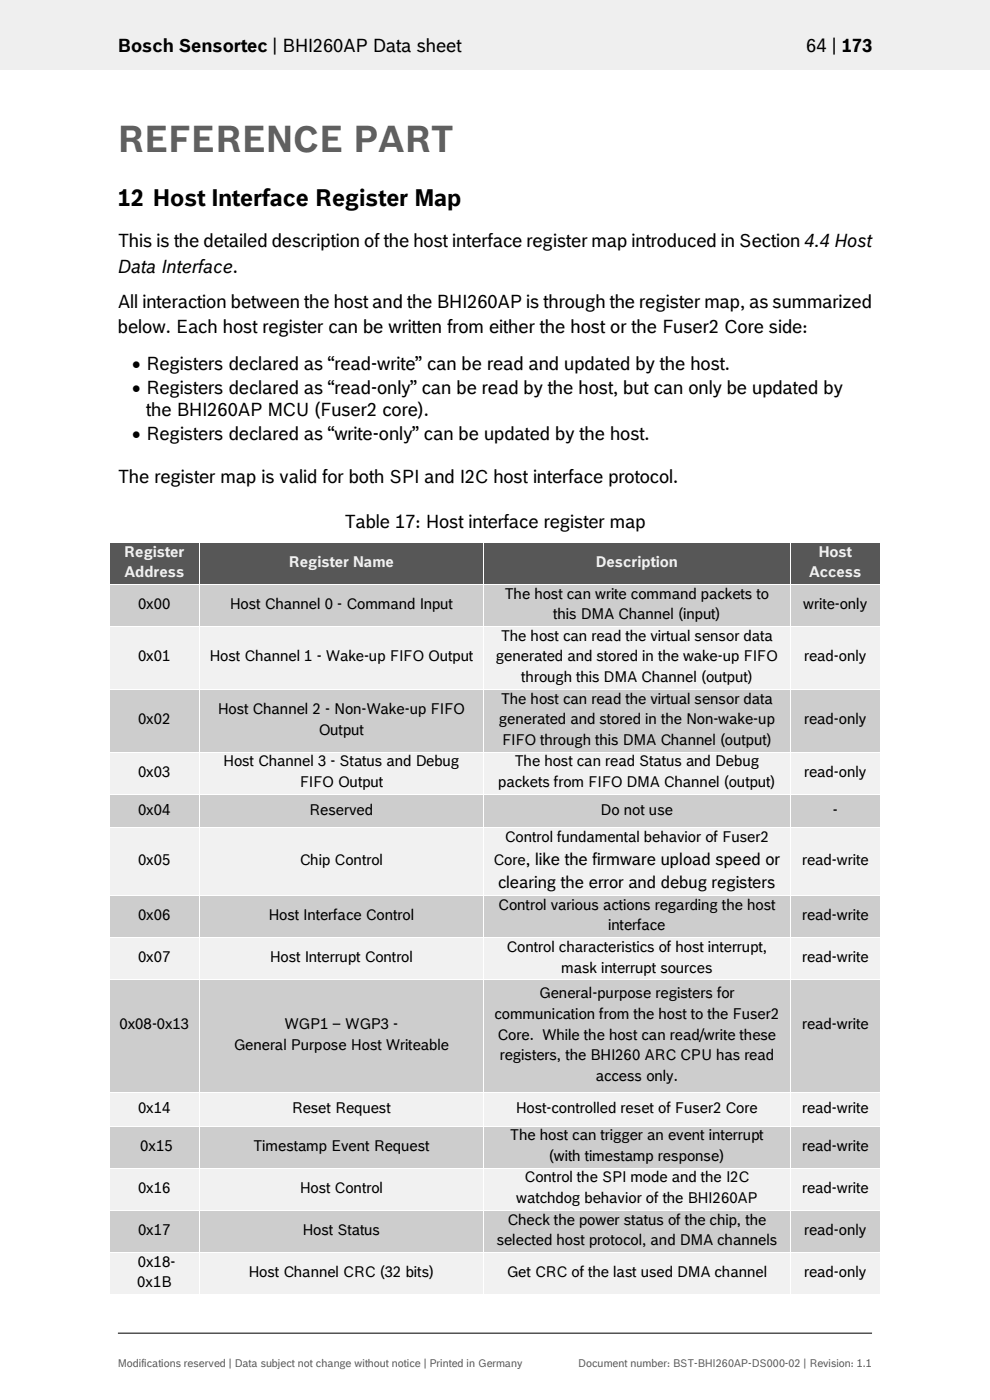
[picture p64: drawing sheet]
<svg xmlns="http://www.w3.org/2000/svg" width="210mm" height="297mm" viewBox="0 0 210 297" stroke-linecap="round" stroke-linejoin="round" font-family="sans-serif">
<defs><g id="words">
<text font-size="7.7" fill="#535f6b" x="25" y="32.3">REFERENCE PART</text>
<text font-size="5" x="25" y="43.7">12 Host Interface Register Map</text>
<g font-size="3.9">
<text x="25" y="11.1">Bosch Sensortec | BHI260AP Data sheet</text>
<text x="171" y="11.1">64 | 173</text>
<text x="25" y="52.5">This is the detailed description of the host interface register map introduced in Section 4.4 Host</text>
<text x="25" y="57.8">Data Interface.</text>
<text x="25" y="65.3">All interaction between the host and the BHI260AP is through the register map, as summarized</text>
<text x="25" y="70.7">below. Each host register can be written from either the host or the Fuser2 Core side:</text>
<text x="28" y="78.4">• Registers declared as “read-write” can be read and updated by the host.</text>
<text x="28" y="83.5">• Registers declared as “read-only” can be read by the host, but can only be updated by</text>
<text x="31" y="88.3">the BHI260AP MCU (Fuser2 core).</text>
<text x="28" y="93.4">• Registers declared as “write-only” can be updated by the host.</text>
<text x="25" y="102.4">The register map is valid for both SPI and I2C host interface protocol.</text>
<text x="73.1" y="112">Table 17: Host interface register map</text>
</g>
<text font-size="3.5" x="105.7" y="188.3">clearing the error and debug registers</text>
<g font-size="3.2" fill="#f1f1f1">
<text x="26.4" y="118.1">Register</text>
<text x="173.7" y="118.1">Host</text>
<text x="26.4" y="122.5">Address</text>
<text x="61.3" y="120.3">Register Name</text>
<text x="126.4" y="120.3">Description</text>
<text x="171.6" y="122.5">Access</text>
</g>
<g font-size="3.2">
<text x="29.3" y="129.2">0x00</text>
<text x="48.8" y="129.2">Host Channel 0 - Command Input</text>
<text x="107" y="127">The host can write command packets to</text>
<text x="117.3" y="131.4">this DMA Channel (input)</text>
<text x="170.4" y="129.2">write-only</text>
<text x="106.2" y="135.9">The host can read the virtual sensor data</text>
<text x="29.3" y="140.3">0x01</text>
<text x="44.4" y="140.3">Host Channel 1 - Wake-up FIFO Output</text>
<text x="105.2" y="140.3">generated and stored in the wake-up FIFO</text>
<text x="170.6" y="140.3">read-only</text>
<text x="106.2" y="149.3">The host can read the virtual sensor data</text>
<text x="110.6" y="144.7">through this DMA Channel (output)</text>
<text x="29.3" y="153.7">0x02</text>
<text x="46.2" y="151.5">Host Channel 2 - Non-Wake-up FIFO</text>
<text x="67.6" y="155.8">Output</text>
<text x="105.8" y="153.7">generated and stored in the Non-wake-up</text>
<text x="170.6" y="153.7">read-only</text>
<text x="106.5" y="158">FIFO through this DMA Channel (output)</text>
<text x="29.3" y="164.8">0x03</text>
<text x="47.4" y="162.6">Host Channel 3 - Status and Debug</text>
<text x="63.6" y="167">FIFO Output</text>
<text x="105.7" y="167">packets from FIFO DMA Channel (output)</text>
<text x="109.1" y="162.6">The host can read Status and Debug</text>
<text x="170.6" y="164.8">read-only</text>
<text x="29.3" y="172.8">0x04</text>
<text x="65.6" y="172.8">Reserved</text>
<text x="127.4" y="172.8">Do not use</text>
<text x="176.7" y="172.8">-</text>
<text x="107.1" y="178.7">Control fundamental behavior of Fuser2</text>
<text x="29.3" y="183.6">0x05</text>
<text x="63.6" y="183.6">Chip Control</text>
<text x="104.7" y="183.4">Core, like the firmware upload speed or</text>
<text x="170.1" y="183.6">read-write</text>
<text x="29.3" y="195.2">0x06</text>
<text x="56.9" y="195.2">Host Interface Control</text>
<text x="105.7" y="193">Control various actions regarding the host</text>
<text x="129" y="197.4">interface</text>
<text x="170.1" y="195.2">read-write</text>
<text x="107.4" y="201.9">Control characteristics of host interrupt,</text>
<text x="29.3" y="204.1">0x07</text>
<text x="57.2" y="204.1">Host Interrupt Control</text>
<text x="119" y="206.3">mask interrupt sources</text>
<text x="170.1" y="204.1">read-write</text>
<text x="114.4" y="211.8">General-purpose registers for</text>
<text x="25.4" y="218.4">0x08-0x13</text>
<text x="60.3" y="218.4">WGP1 – WGP3 -</text>
<text x="104.9" y="216.2">communication from the host to the Fuser2</text>
<text x="105.5" y="220.6">Core. While the host can read/write these</text>
<text x="170.1" y="218.4">read-write</text>
<text x="49.6" y="222.7">General Purpose Host Writeable</text>
<text x="106" y="224.9">registers, the BHI260 ARC CPU has read</text>
<text x="126.4" y="229.3">access only.</text>
<text x="29.3" y="236.1">0x14</text>
<text x="61.9" y="236.1">Reset Request</text>
<text x="109.4" y="236.1">Host-controlled reset of Fuser2 Core</text>
<text x="170.1" y="236.1">read-write</text>
<text x="29.8" y="244.1">0x15</text>
<text x="53.7" y="244.1">Timestamp Event Request</text>
<text x="108.2" y="241.9">The host can trigger an event interrupt</text>
<text x="170.1" y="244.1">read-write</text>
<text x="111.3" y="250.9">Control the SPI mode and the I2C</text>
<text x="116.5" y="246.3">(with timestamp response)</text>
<text x="29.3" y="253.1">0x16</text>
<text x="63.6" y="253.1">Host Control</text>
<text x="109.5" y="255.3">watchdog behavior of the BHI260AP</text>
<text x="170.1" y="253.1">read-write</text>
<text x="29.3" y="262">0x17</text>
<text x="64.2" y="262">Host Status</text>
<text x="107.7" y="259.8">Check the power status of the chip, the</text>
<text x="170.6" y="262">read-only</text>
<text x="29.3" y="268.8">0x18-</text>
<text x="105.4" y="264.2">selected host protocol, and DMA channels</text>
<text x="29.1" y="273.1">0x1B</text>
<text x="52.7" y="270.9">Host Channel CRC (32 bits)</text>
<text x="107.5" y="270.9">Get CRC of the last used DMA channel</text>
<text x="170.6" y="270.9">read-only</text>
</g>
<g font-size="2.3" fill="#535f6b">
<text x="25" y="290">Modifications reserved | Data subject not change without notice | Printed in Germany</text>
<text x="122.7" y="290">Document number: BST-BHI260AP-DS000-02 | Revision: 1.1</text>
</g>
</g></defs>
<path d="M0 0h210v14.8h-210z" fill="#efeff0"/>
<path d="M25 282.8h160" fill="none" stroke="#000" stroke-width=".21"/>
<g fill="#575757">
<path d="M23.4 115.1h18.8v8.8h-18.8z" fill-rule="evenodd"/>
<path d="M42.3 115.1h60.2v8.8h-60.2z" fill-rule="evenodd"/>
<path d="M44.2 117.3h56.5v4.4h-56.5z" fill-rule="evenodd"/>
<path d="M102.7 115.1h64.9v8.8h-64.9z" fill-rule="evenodd"/>
<path d="M104.5 117.3h61.3v4.4h-61.3z" fill-rule="evenodd"/>
<path d="M167.8 115.1h18.8v8.8h-18.8z" fill-rule="evenodd"/>
</g>
<g fill="#575757">
<path d="M25.2 115.1h15.1v4.4h-15.1z"/>
<path d="M25.2 119.5h15.1v4.4h-15.1z"/>
<path d="M169.6 115.1h15.2v4.4h-15.2z"/>
<path d="M169.6 119.5h15.2v4.4h-15.2z"/>
</g>
<g fill="#fff">
<path d="M23.2 114.9h.2v.2h-.2z"/>
<path d="M23.4 114.9h18.8v.2h-18.8z"/>
<path d="M42.2 114.9h.1v.2h-.1z"/>
<path d="M42.3 114.9h60.2v.2h-60.2z"/>
<path d="M102.5 114.9h.2v.2h-.2z"/>
<path d="M102.7 114.9h64.9v.2h-64.9z"/>
<path d="M167.6 114.9h.2v.2h-.2z"/>
<path d="M167.8 114.9h18.8v.2h-18.8z"/>
<path d="M186.6 114.9h.2v.2h-.2z"/>
<path d="M23.2 115.1h.2v8.8h-.2z"/>
<path d="M42.2 115.1h.1v8.8h-.1z"/>
<path d="M102.5 115.1h.2v8.8h-.2z"/>
<path d="M167.6 115.1h.2v8.8h-.2z"/>
<path d="M186.6 115.1h.2v8.8h-.2z"/>
</g>
<g fill="#cdcdcd">
<path d="M23.4 124h18.8v8.8h-18.8z" fill-rule="evenodd"/>
<path d="M25.2 126.2h15.1v4.4h-15.1z" fill-rule="evenodd"/>
<path d="M42.3 124h60.2v8.8h-60.2z" fill-rule="evenodd"/>
<path d="M44.2 126.2h56.5v4.4h-56.5z" fill-rule="evenodd"/>
<path d="M102.7 124h64.9v8.8h-64.9z" fill-rule="evenodd"/>
<path d="M167.8 124h18.8v8.8h-18.8z" fill-rule="evenodd"/>
<path d="M169.6 126.2h15.2v4.4h-15.2z" fill-rule="evenodd"/>
</g>
<g fill="#cdcdcd">
<path d="M104.5 124h61.3v4.4h-61.3z"/>
<path d="M104.5 128.4h61.3v4.4h-61.3z"/>
</g>
<g fill="#fff">
<path d="M23.2 123.9h.2v.1h-.2z"/>
<path d="M23.4 123.9h18.8v.1h-18.8z"/>
<path d="M42.2 123.9h.1v.1h-.1z"/>
<path d="M42.3 123.9h60.2v.1h-60.2z"/>
<path d="M102.5 123.9h.2v.1h-.2z"/>
<path d="M102.7 123.9h64.9v.1h-64.9z"/>
<path d="M167.6 123.9h.2v.1h-.2z"/>
<path d="M167.8 123.9h18.8v.1h-18.8z"/>
<path d="M186.6 123.9h.2v.1h-.2z"/>
<path d="M23.2 124h.2v8.8h-.2z"/>
<path d="M42.2 124h.1v8.8h-.1z"/>
<path d="M102.5 124h.2v8.8h-.2z"/>
<path d="M167.6 124h.2v8.8h-.2z"/>
<path d="M186.6 124h.2v8.8h-.2z"/>
</g>
<g fill="#f1f1f1">
<path d="M23.4 133h18.8v13.1h-18.8z" fill-rule="evenodd"/>
<path d="M25.2 137.4h15.1v4.3h-15.1z" fill-rule="evenodd"/>
<path d="M42.3 133h60.2v13.1h-60.2z" fill-rule="evenodd"/>
<path d="M44.2 137.4h56.5v4.3h-56.5z" fill-rule="evenodd"/>
<path d="M102.7 133h64.9v13.1h-64.9z" fill-rule="evenodd"/>
<path d="M104.5 133h61.3v4.4h-61.3z" fill-rule="evenodd"/>
<path d="M104.5 137.4h61.3v4.3h-61.3z" fill-rule="evenodd"/>
<path d="M167.8 133h18.8v13.1h-18.8z" fill-rule="evenodd"/>
<path d="M169.6 137.4h15.2v4.3h-15.2z" fill-rule="evenodd"/>
</g>
<path d="M104.5 141.7h61.3v4.4h-61.3z" fill="#f1f1f1"/>
<g fill="#fff">
<path d="M23.2 132.8h.2v.2h-.2z"/>
<path d="M23.4 132.8h18.8v.2h-18.8z"/>
<path d="M42.2 132.8h.1v.2h-.1z"/>
<path d="M42.3 132.8h60.2v.2h-60.2z"/>
<path d="M102.5 132.8h.2v.2h-.2z"/>
<path d="M102.7 132.8h64.9v.2h-64.9z"/>
<path d="M167.6 132.8h.2v.2h-.2z"/>
<path d="M167.8 132.8h18.8v.2h-18.8z"/>
<path d="M186.6 132.8h.2v.2h-.2z"/>
<path d="M23.2 133h.2v13.1h-.2z"/>
<path d="M42.2 133h.1v13.1h-.1z"/>
<path d="M102.5 133h.2v13.1h-.2z"/>
<path d="M167.6 133h.2v13.1h-.2z"/>
<path d="M186.6 133h.2v13.1h-.2z"/>
</g>
<g fill="#cdcdcd">
<path d="M23.4 146.3h18.8v13.2h-18.8z" fill-rule="evenodd"/>
<path d="M25.2 150.7h15.1v4.4h-15.1z" fill-rule="evenodd"/>
<path d="M42.3 146.3h60.2v13.2h-60.2z" fill-rule="evenodd"/>
<path d="M44.2 148.5h56.5v4.4h-56.5z" fill-rule="evenodd"/>
<path d="M44.2 152.9h56.5v4.4h-56.5z" fill-rule="evenodd"/>
<path d="M102.7 146.3h64.9v13.2h-64.9z" fill-rule="evenodd"/>
<path d="M104.5 150.7h61.3v4.4h-61.3z" fill-rule="evenodd"/>
<path d="M167.8 146.3h18.8v13.2h-18.8z" fill-rule="evenodd"/>
<path d="M169.6 150.7h15.2v4.4h-15.2z" fill-rule="evenodd"/>
</g>
<g fill="#cdcdcd">
<path d="M104.5 146.3h61.3v4.4h-61.3z"/>
<path d="M104.5 155.1h61.3v4.4h-61.3z"/>
</g>
<g fill="#fff">
<path d="M23.2 146.1h.2v.2h-.2z"/>
<path d="M23.4 146.1h18.8v.2h-18.8z"/>
<path d="M42.2 146.1h.1v.2h-.1z"/>
<path d="M42.3 146.1h60.2v.2h-60.2z"/>
<path d="M102.5 146.1h.2v.2h-.2z"/>
<path d="M102.7 146.1h64.9v.2h-64.9z"/>
<path d="M167.6 146.1h.2v.2h-.2z"/>
<path d="M167.8 146.1h18.8v.2h-18.8z"/>
<path d="M186.6 146.1h.2v.2h-.2z"/>
<path d="M23.2 146.3h.2v13.2h-.2z"/>
<path d="M42.2 146.3h.1v13.2h-.1z"/>
<path d="M102.5 146.3h.2v13.2h-.2z"/>
<path d="M167.6 146.3h.2v13.2h-.2z"/>
<path d="M186.6 146.3h.2v13.2h-.2z"/>
</g>
<g fill="#f1f1f1">
<path d="M23.4 159.6h18.8v8.8h-18.8z" fill-rule="evenodd"/>
<path d="M25.2 161.8h15.1v4.4h-15.1z" fill-rule="evenodd"/>
<path d="M42.3 159.6h60.2v8.8h-60.2z" fill-rule="evenodd"/>
<path d="M102.7 159.6h64.9v8.8h-64.9z" fill-rule="evenodd"/>
<path d="M167.8 159.6h18.8v8.8h-18.8z" fill-rule="evenodd"/>
<path d="M169.6 161.8h15.2v4.4h-15.2z" fill-rule="evenodd"/>
</g>
<g fill="#f1f1f1">
<path d="M44.2 159.6h56.5v4.4h-56.5z"/>
<path d="M44.2 164h56.5v4.4h-56.5z"/>
<path d="M104.5 159.6h61.3v4.4h-61.3z"/>
<path d="M104.5 164h61.3v4.4h-61.3z"/>
</g>
<g fill="#fff">
<path d="M23.2 159.5h.2v.1h-.2z"/>
<path d="M23.4 159.5h18.8v.1h-18.8z"/>
<path d="M42.2 159.5h.1v.1h-.1z"/>
<path d="M42.3 159.5h60.2v.1h-60.2z"/>
<path d="M102.5 159.5h.2v.1h-.2z"/>
<path d="M102.7 159.5h64.9v.1h-64.9z"/>
<path d="M167.6 159.5h.2v.1h-.2z"/>
<path d="M167.8 159.5h18.8v.1h-18.8z"/>
<path d="M186.6 159.5h.2v.1h-.2z"/>
<path d="M23.2 159.6h.2v8.8h-.2z"/>
<path d="M42.2 159.6h.1v8.8h-.1z"/>
<path d="M102.5 159.6h.2v8.8h-.2z"/>
<path d="M167.6 159.6h.2v8.8h-.2z"/>
<path d="M186.6 159.6h.2v8.8h-.2z"/>
</g>
<g fill="#cdcdcd">
<path d="M23.4 168.6h18.8v7h-18.8z" fill-rule="evenodd"/>
<path d="M25.2 169.9h15.1v4.3h-15.1z" fill-rule="evenodd"/>
<path d="M42.3 168.6h60.2v7h-60.2z" fill-rule="evenodd"/>
<path d="M44.2 169.9h56.5v4.3h-56.5z" fill-rule="evenodd"/>
<path d="M102.7 168.6h64.9v7h-64.9z" fill-rule="evenodd"/>
<path d="M104.5 169.9h61.3v4.3h-61.3z" fill-rule="evenodd"/>
<path d="M167.8 168.6h18.8v7h-18.8z" fill-rule="evenodd"/>
<path d="M169.6 169.9h15.2v4.3h-15.2z" fill-rule="evenodd"/>
</g>
<g fill="#fff">
<path d="M23.2 168.4h.2v.2h-.2z"/>
<path d="M23.4 168.4h18.8v.2h-18.8z"/>
<path d="M42.2 168.4h.1v.2h-.1z"/>
<path d="M42.3 168.4h60.2v.2h-60.2z"/>
<path d="M102.5 168.4h.2v.2h-.2z"/>
<path d="M102.7 168.4h64.9v.2h-64.9z"/>
<path d="M167.6 168.4h.2v.2h-.2z"/>
<path d="M167.8 168.4h18.8v.2h-18.8z"/>
<path d="M186.6 168.4h.2v.2h-.2z"/>
<path d="M23.2 168.6h.2v7h-.2z"/>
<path d="M42.2 168.6h.1v7h-.1z"/>
<path d="M102.5 168.6h.2v7h-.2z"/>
<path d="M167.6 168.6h.2v7h-.2z"/>
<path d="M186.6 168.6h.2v7h-.2z"/>
</g>
<g fill="#f1f1f1">
<path d="M23.4 175.8h18.8v14.1h-18.8z" fill-rule="evenodd"/>
<path d="M25.2 180.6h15.1v4.4h-15.1z" fill-rule="evenodd"/>
<path d="M42.3 175.8h60.2v14.1h-60.2z" fill-rule="evenodd"/>
<path d="M44.2 180.6h56.5v4.4h-56.5z" fill-rule="evenodd"/>
<path d="M102.7 175.8h64.9v14.1h-64.9z" fill-rule="evenodd"/>
<path d="M104.5 180.1h61.3v4.9h-61.3z" fill-rule="evenodd"/>
<path d="M167.8 175.8h18.8v14.1h-18.8z" fill-rule="evenodd"/>
<path d="M169.6 180.6h15.2v4.4h-15.2z" fill-rule="evenodd"/>
</g>
<g fill="#f1f1f1">
<path d="M104.5 175.8h61.3v4.3h-61.3z"/>
<path d="M104.5 185h61.3v4.9h-61.3z"/>
</g>
<g fill="#fff">
<path d="M23.2 175.6h.2v.1h-.2z"/>
<path d="M23.4 175.6h18.8v.1h-18.8z"/>
<path d="M42.2 175.6h.1v.1h-.1z"/>
<path d="M42.3 175.6h60.2v.1h-60.2z"/>
<path d="M102.5 175.6h.2v.1h-.2z"/>
<path d="M102.7 175.6h64.9v.1h-64.9z"/>
<path d="M167.6 175.6h.2v.1h-.2z"/>
<path d="M167.8 175.6h18.8v.1h-18.8z"/>
<path d="M186.6 175.6h.2v.1h-.2z"/>
<path d="M23.2 175.7h.2v14.2h-.2z"/>
<path d="M42.2 175.7h.1v14.2h-.1z"/>
<path d="M102.5 175.7h.2v14.2h-.2z"/>
<path d="M167.6 175.7h.2v14.2h-.2z"/>
<path d="M186.6 175.7h.2v14.2h-.2z"/>
</g>
<g fill="#cdcdcd">
<path d="M23.4 190h18.8v8.8h-18.8z" fill-rule="evenodd"/>
<path d="M25.2 192.2h15.1v4.4h-15.1z" fill-rule="evenodd"/>
<path d="M42.3 190h60.2v8.8h-60.2z" fill-rule="evenodd"/>
<path d="M44.2 192.2h56.5v4.4h-56.5z" fill-rule="evenodd"/>
<path d="M102.7 190h64.9v8.8h-64.9z" fill-rule="evenodd"/>
<path d="M167.8 190h18.8v8.8h-18.8z" fill-rule="evenodd"/>
<path d="M169.6 192.2h15.2v4.4h-15.2z" fill-rule="evenodd"/>
</g>
<g fill="#cdcdcd">
<path d="M104.5 190h61.3v4.4h-61.3z"/>
<path d="M104.5 194.4h61.3v4.4h-61.3z"/>
</g>
<g fill="#fff">
<path d="M23.2 189.9h.2v.1h-.2z"/>
<path d="M23.4 189.9h18.8v.1h-18.8z"/>
<path d="M42.2 189.9h.1v.1h-.1z"/>
<path d="M42.3 189.9h60.2v.1h-60.2z"/>
<path d="M102.5 189.9h.2v.1h-.2z"/>
<path d="M102.7 189.9h64.9v.1h-64.9z"/>
<path d="M167.6 189.9h.2v.1h-.2z"/>
<path d="M167.8 189.9h18.8v.1h-18.8z"/>
<path d="M186.6 189.9h.2v.1h-.2z"/>
<path d="M23.2 190h.2v8.8h-.2z"/>
<path d="M42.2 190h.1v8.8h-.1z"/>
<path d="M102.5 190h.2v8.8h-.2z"/>
<path d="M167.6 190h.2v8.8h-.2z"/>
<path d="M186.6 190h.2v8.8h-.2z"/>
</g>
<g fill="#f1f1f1">
<path d="M23.4 199h18.8v8.7h-18.8z" fill-rule="evenodd"/>
<path d="M25.2 201.2h15.1v4.4h-15.1z" fill-rule="evenodd"/>
<path d="M42.3 199h60.2v8.7h-60.2z" fill-rule="evenodd"/>
<path d="M44.2 201.2h56.5v4.4h-56.5z" fill-rule="evenodd"/>
<path d="M102.7 199h64.9v8.7h-64.9z" fill-rule="evenodd"/>
<path d="M167.8 199h18.8v8.7h-18.8z" fill-rule="evenodd"/>
<path d="M169.6 201.2h15.2v4.4h-15.2z" fill-rule="evenodd"/>
</g>
<g fill="#f1f1f1">
<path d="M104.5 199h61.3v4.4h-61.3z"/>
<path d="M104.5 203.4h61.3v4.3h-61.3z"/>
</g>
<g fill="#fff">
<path d="M23.2 198.8h.2v.2h-.2z"/>
<path d="M23.4 198.8h18.8v.2h-18.8z"/>
<path d="M42.2 198.8h.1v.2h-.1z"/>
<path d="M42.3 198.8h60.2v.2h-60.2z"/>
<path d="M102.5 198.8h.2v.2h-.2z"/>
<path d="M102.7 198.8h64.9v.2h-64.9z"/>
<path d="M167.6 198.8h.2v.2h-.2z"/>
<path d="M167.8 198.8h18.8v.2h-18.8z"/>
<path d="M186.6 198.8h.2v.2h-.2z"/>
<path d="M23.2 199h.2v8.7h-.2z"/>
<path d="M42.2 199h.1v8.7h-.1z"/>
<path d="M102.5 199h.2v8.7h-.2z"/>
<path d="M167.6 199h.2v8.7h-.2z"/>
<path d="M186.6 199h.2v8.7h-.2z"/>
</g>
<g fill="#cdcdcd">
<path d="M23.4 207.9h18.8v23.7h-18.8z" fill-rule="evenodd"/>
<path d="M25.2 215.4h15.1v4.4h-15.1z" fill-rule="evenodd"/>
<path d="M25.2 219.8h15.1v4.4h-15.1z" fill-rule="evenodd"/>
<path d="M42.3 207.9h60.2v23.7h-60.2z" fill-rule="evenodd"/>
<path d="M44.2 215.4h56.5v4.4h-56.5z" fill-rule="evenodd"/>
<path d="M44.2 219.8h56.5v4.4h-56.5z" fill-rule="evenodd"/>
<path d="M102.7 207.9h64.9v23.7h-64.9z" fill-rule="evenodd"/>
<path d="M104.5 208.8h61.3v4.4h-61.3z" fill-rule="evenodd"/>
<path d="M104.5 213.2h61.3v4.4h-61.3z" fill-rule="evenodd"/>
<path d="M104.5 217.6h61.3v4.4h-61.3z" fill-rule="evenodd"/>
<path d="M104.5 222h61.3v4.4h-61.3z" fill-rule="evenodd"/>
<path d="M104.5 226.4h61.3v4.3h-61.3z" fill-rule="evenodd"/>
<path d="M167.8 207.9h18.8v23.7h-18.8z" fill-rule="evenodd"/>
<path d="M169.6 215.4h15.2v4.4h-15.2z" fill-rule="evenodd"/>
<path d="M169.6 219.8h15.2v4.4h-15.2z" fill-rule="evenodd"/>
</g>
<g fill="#fff">
<path d="M23.2 207.7h.2v.2h-.2z"/>
<path d="M23.4 207.7h18.8v.2h-18.8z"/>
<path d="M42.2 207.7h.1v.2h-.1z"/>
<path d="M42.3 207.7h60.2v.2h-60.2z"/>
<path d="M102.5 207.7h.2v.2h-.2z"/>
<path d="M102.7 207.7h64.9v.2h-64.9z"/>
<path d="M167.6 207.7h.2v.2h-.2z"/>
<path d="M167.8 207.7h18.8v.2h-18.8z"/>
<path d="M186.6 207.7h.2v.2h-.2z"/>
<path d="M23.2 207.9h.2v23.7h-.2z"/>
<path d="M42.2 207.9h.1v23.7h-.1z"/>
<path d="M102.5 207.9h.2v23.7h-.2z"/>
<path d="M167.6 207.9h.2v23.7h-.2z"/>
<path d="M186.6 207.9h.2v23.7h-.2z"/>
</g>
<g fill="#f1f1f1">
<path d="M23.4 231.8h18.8v7h-18.8z" fill-rule="evenodd"/>
<path d="M25.2 233.1h15.1v4.4h-15.1z" fill-rule="evenodd"/>
<path d="M42.3 231.8h60.2v7h-60.2z" fill-rule="evenodd"/>
<path d="M44.2 233.1h56.5v4.4h-56.5z" fill-rule="evenodd"/>
<path d="M102.7 231.8h64.9v7h-64.9z" fill-rule="evenodd"/>
<path d="M104.5 233.1h61.3v4.4h-61.3z" fill-rule="evenodd"/>
<path d="M167.8 231.8h18.8v7h-18.8z" fill-rule="evenodd"/>
<path d="M169.6 233.1h15.2v4.4h-15.2z" fill-rule="evenodd"/>
</g>
<g fill="#fff">
<path d="M23.2 231.6h.2v.2h-.2z"/>
<path d="M23.4 231.6h18.8v.2h-18.8z"/>
<path d="M42.2 231.6h.1v.2h-.1z"/>
<path d="M42.3 231.6h60.2v.2h-60.2z"/>
<path d="M102.5 231.6h.2v.2h-.2z"/>
<path d="M102.7 231.6h64.9v.2h-64.9z"/>
<path d="M167.6 231.6h.2v.2h-.2z"/>
<path d="M167.8 231.6h18.8v.2h-18.8z"/>
<path d="M186.6 231.6h.2v.2h-.2z"/>
<path d="M23.2 231.8h.2v7h-.2z"/>
<path d="M42.2 231.8h.1v7h-.1z"/>
<path d="M102.5 231.8h.2v7h-.2z"/>
<path d="M167.6 231.8h.2v7h-.2z"/>
<path d="M186.6 231.8h.2v7h-.2z"/>
</g>
<g fill="#cdcdcd">
<path d="M23.4 239h18.8v8.7h-18.8z" fill-rule="evenodd"/>
<path d="M25.2 241.2h15.1v4.3h-15.1z" fill-rule="evenodd"/>
<path d="M42.3 239h60.2v8.7h-60.2z" fill-rule="evenodd"/>
<path d="M44.2 241.2h56.5v4.3h-56.5z" fill-rule="evenodd"/>
<path d="M102.7 239h64.9v8.7h-64.9z" fill-rule="evenodd"/>
<path d="M167.8 239h18.8v8.7h-18.8z" fill-rule="evenodd"/>
<path d="M169.6 241.2h15.2v4.3h-15.2z" fill-rule="evenodd"/>
</g>
<g fill="#cdcdcd">
<path d="M104.5 239h61.3v4.4h-61.3z"/>
<path d="M104.5 243.4h61.3v4.3h-61.3z"/>
</g>
<g fill="#fff">
<path d="M23.2 238.8h.2v.2h-.2z"/>
<path d="M23.4 238.8h18.8v.2h-18.8z"/>
<path d="M42.2 238.8h.1v.2h-.1z"/>
<path d="M42.3 238.8h60.2v.2h-60.2z"/>
<path d="M102.5 238.8h.2v.2h-.2z"/>
<path d="M102.7 238.8h64.9v.2h-64.9z"/>
<path d="M167.6 238.8h.2v.2h-.2z"/>
<path d="M167.8 238.8h18.8v.2h-18.8z"/>
<path d="M186.6 238.8h.2v.2h-.2z"/>
<path d="M23.2 239h.2v8.7h-.2z"/>
<path d="M42.2 239h.1v8.7h-.1z"/>
<path d="M102.5 239h.2v8.7h-.2z"/>
<path d="M167.6 239h.2v8.7h-.2z"/>
<path d="M186.6 239h.2v8.7h-.2z"/>
</g>
<g fill="#f1f1f1">
<path d="M23.4 247.9h18.8v8.8h-18.8z" fill-rule="evenodd"/>
<path d="M25.2 250.1h15.1v4.4h-15.1z" fill-rule="evenodd"/>
<path d="M42.3 247.9h60.2v8.8h-60.2z" fill-rule="evenodd"/>
<path d="M44.2 250.1h56.5v4.4h-56.5z" fill-rule="evenodd"/>
<path d="M102.7 247.9h64.9v8.8h-64.9z" fill-rule="evenodd"/>
<path d="M167.8 247.9h18.8v8.8h-18.8z" fill-rule="evenodd"/>
<path d="M169.6 250.1h15.2v4.4h-15.2z" fill-rule="evenodd"/>
</g>
<g fill="#f1f1f1">
<path d="M104.5 247.9h61.3v4.4h-61.3z"/>
<path d="M104.5 252.3h61.3v4.4h-61.3z"/>
</g>
<g fill="#fff">
<path d="M23.2 247.7h.2v.2h-.2z"/>
<path d="M23.4 247.7h18.8v.2h-18.8z"/>
<path d="M42.2 247.7h.1v.2h-.1z"/>
<path d="M42.3 247.7h60.2v.2h-60.2z"/>
<path d="M102.5 247.7h.2v.2h-.2z"/>
<path d="M102.7 247.7h64.9v.2h-64.9z"/>
<path d="M167.6 247.7h.2v.2h-.2z"/>
<path d="M167.8 247.7h18.8v.2h-18.8z"/>
<path d="M186.6 247.7h.2v.2h-.2z"/>
<path d="M23.2 247.9h.2v8.8h-.2z"/>
<path d="M42.2 247.9h.1v8.8h-.1z"/>
<path d="M102.5 247.9h.2v8.8h-.2z"/>
<path d="M167.6 247.9h.2v8.8h-.2z"/>
<path d="M186.6 247.9h.2v8.8h-.2z"/>
</g>
<g fill="#cdcdcd">
<path d="M23.4 256.8h18.8v8.8h-18.8z" fill-rule="evenodd"/>
<path d="M25.2 259h15.1v4.4h-15.1z" fill-rule="evenodd"/>
<path d="M42.3 256.8h60.2v8.8h-60.2z" fill-rule="evenodd"/>
<path d="M44.2 259h56.5v4.4h-56.5z" fill-rule="evenodd"/>
<path d="M102.7 256.8h64.9v8.8h-64.9z" fill-rule="evenodd"/>
<path d="M167.8 256.8h18.8v8.8h-18.8z" fill-rule="evenodd"/>
<path d="M169.6 259h15.2v4.4h-15.2z" fill-rule="evenodd"/>
</g>
<g fill="#cdcdcd">
<path d="M104.5 256.8h61.3v4.4h-61.3z"/>
<path d="M104.5 261.2h61.3v4.4h-61.3z"/>
</g>
<g fill="#fff">
<path d="M23.2 256.7h.2v.1h-.2z"/>
<path d="M23.4 256.7h18.8v.1h-18.8z"/>
<path d="M42.2 256.7h.1v.1h-.1z"/>
<path d="M42.3 256.7h60.2v.1h-60.2z"/>
<path d="M102.5 256.7h.2v.1h-.2z"/>
<path d="M102.7 256.7h64.9v.1h-64.9z"/>
<path d="M167.6 256.7h.2v.1h-.2z"/>
<path d="M167.8 256.7h18.8v.1h-18.8z"/>
<path d="M186.6 256.7h.2v.1h-.2z"/>
<path d="M23.2 256.8h.2v8.8h-.2z"/>
<path d="M42.2 256.8h.1v8.8h-.1z"/>
<path d="M102.5 256.8h.2v8.8h-.2z"/>
<path d="M167.6 256.8h.2v8.8h-.2z"/>
<path d="M186.6 256.8h.2v8.8h-.2z"/>
</g>
<g fill="#f1f1f1">
<path d="M23.4 265.8h18.8v8.8h-18.8z" fill-rule="evenodd"/>
<path d="M42.3 265.8h60.2v8.8h-60.2z" fill-rule="evenodd"/>
<path d="M44.2 268h56.5v4.4h-56.5z" fill-rule="evenodd"/>
<path d="M102.7 265.8h64.9v8.8h-64.9z" fill-rule="evenodd"/>
<path d="M104.5 268h61.3v4.4h-61.3z" fill-rule="evenodd"/>
<path d="M167.8 265.8h18.8v8.8h-18.8z" fill-rule="evenodd"/>
<path d="M169.6 268h15.2v4.4h-15.2z" fill-rule="evenodd"/>
</g>
<g fill="#f1f1f1">
<path d="M25.2 265.8h15.1v4.4h-15.1z"/>
<path d="M25.2 270.2h15.1v4.4h-15.1z"/>
</g>
<g fill="#fff">
<path d="M23.2 265.6h.2v.2h-.2z"/>
<path d="M23.4 265.6h18.8v.2h-18.8z"/>
<path d="M42.2 265.6h.1v.2h-.1z"/>
<path d="M42.3 265.6h60.2v.2h-60.2z"/>
<path d="M102.5 265.6h.2v.2h-.2z"/>
<path d="M102.7 265.6h64.9v.2h-64.9z"/>
<path d="M167.6 265.6h.2v.2h-.2z"/>
<path d="M167.8 265.6h18.8v.2h-18.8z"/>
<path d="M186.6 265.6h.2v.2h-.2z"/>
<path d="M23.2 265.8h.2v8.8h-.2z"/>
<path d="M23.2 274.6h.2v.1h-.2z"/>
<path d="M23.4 274.6h18.8v.1h-18.8z"/>
<path d="M42.2 265.8h.1v8.8h-.1z"/>
<path d="M42.2 274.6h.1v.1h-.1z"/>
<path d="M42.3 274.6h60.2v.1h-60.2z"/>
<path d="M102.5 265.8h.2v8.8h-.2z"/>
<path d="M102.5 274.6h.2v.1h-.2z"/>
<path d="M102.7 274.6h64.9v.1h-64.9z"/>
<path d="M167.6 265.8h.2v8.8h-.2z"/>
<path d="M167.6 274.6h.2v.1h-.2z"/>
<path d="M167.8 274.6h18.8v.1h-18.8z"/>
<path d="M186.6 265.8h.2v8.8h-.2z"/>
<path d="M186.6 274.6h.2v.1h-.2z"/>
</g>
<use href="#words"/>
</svg>
